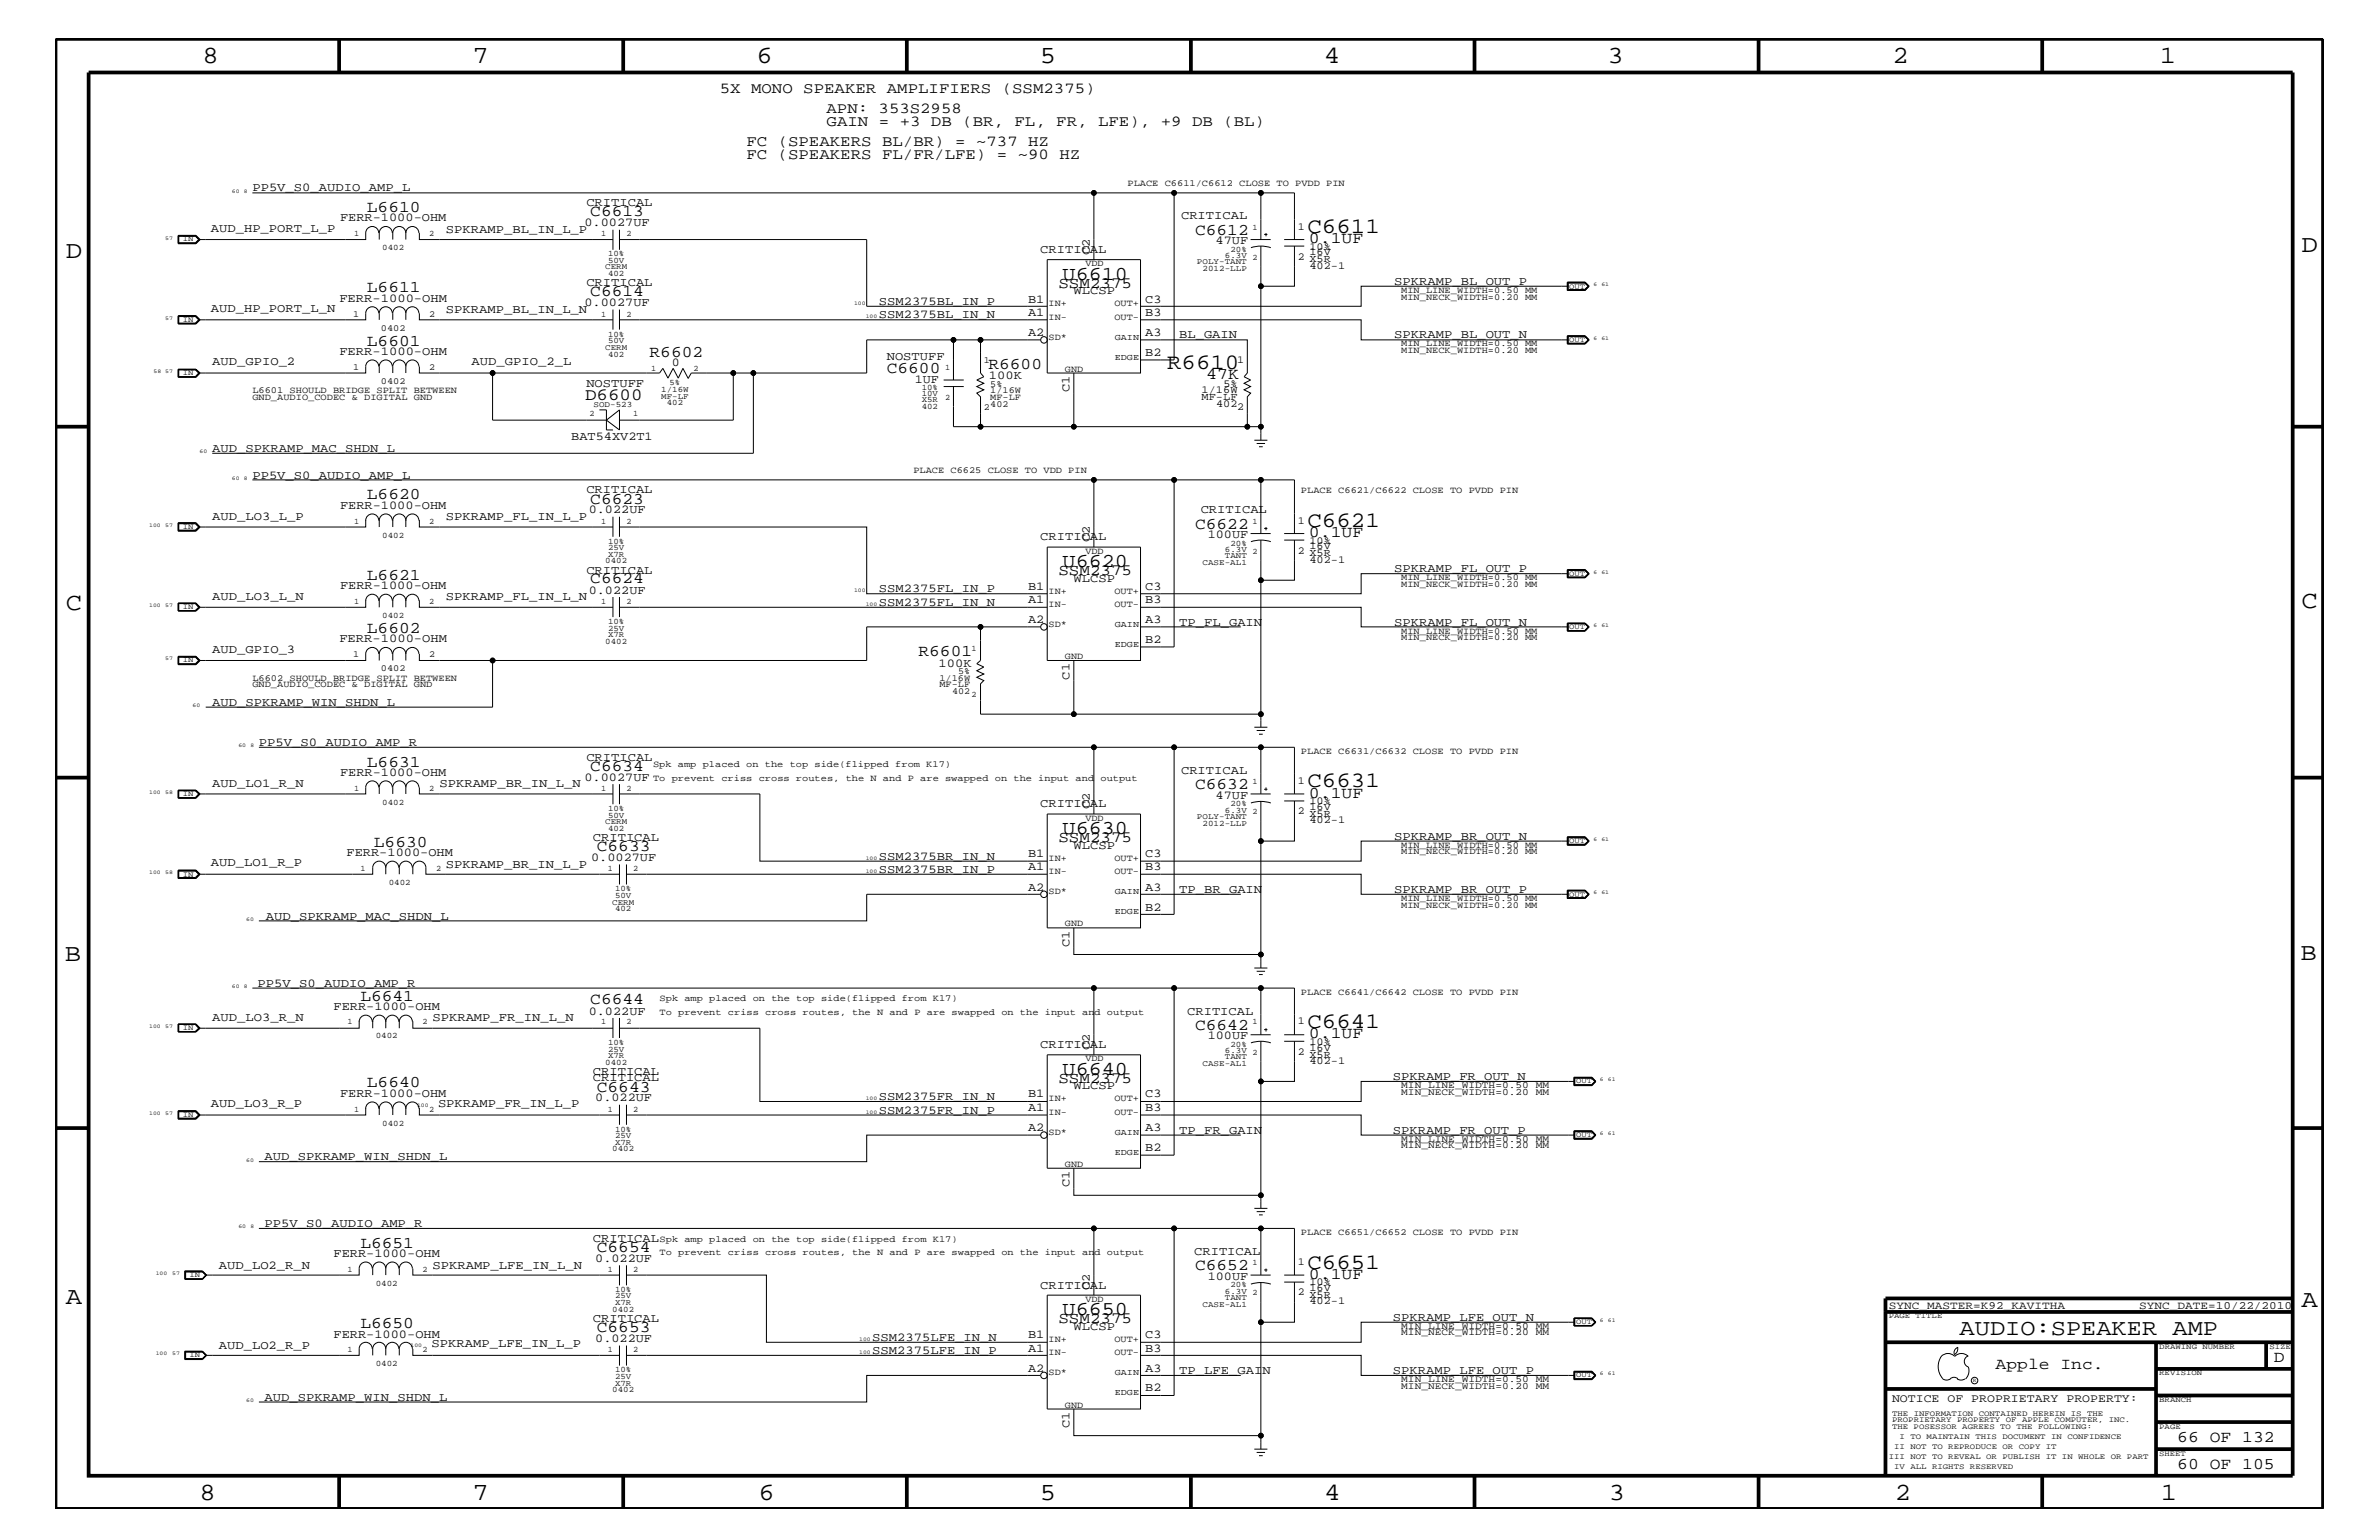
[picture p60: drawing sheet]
<svg xmlns="http://www.w3.org/2000/svg" width="432mm" height="279mm" viewBox="0 0 432 279" stroke-linecap="round" stroke-linejoin="round" font-family="sans-serif">
<defs><g id="words">
<g font-size="4.5">
<text x="36.7" y="11.5">8</text>
<text x="85.8" y="11.5">7</text>
<text x="137.3" y="11.5">6</text>
<text x="188.7" y="11.5">5</text>
<text x="240.3" y="11.5">4</text>
<text x="291.8" y="11.5">3</text>
<text x="343.5" y="11.5">2</text>
<text x="392" y="11.5">1</text>
<text x="11.9" y="46.8">D</text>
<text x="417.7" y="45.7">D</text>
<text x="11.9" y="110.6">C</text>
<text x="417.7" y="110.3">C</text>
<text x="11.8" y="174.3">B</text>
<text x="417.6" y="174.2">B</text>
<text x="11.9" y="236.7">A</text>
<text x="417.7" y="237.1">A</text>
<text x="36.2" y="272.1">8</text>
<text x="85.8" y="272.1">7</text>
<text x="137.7" y="272.1">6</text>
<text x="188.7" y="272.1">5</text>
<text x="240.4" y="272.1">4</text>
<text x="292" y="272.1">3</text>
<text x="343.9" y="272.1">2</text>
<text x="392.2" y="272.1">1</text>
</g>
<text font-size="4.1" x="355.7" y="242.3">AUDIO:SPEAKER AMP</text>
<g font-size="4">
<text x="237.3" y="42.3">C6611</text>
<text x="211.8" y="67">R6610</text>
<text x="237.3" y="95.6">C6621</text>
<text x="237.3" y="142.9">C6631</text>
<text x="237.3" y="186.5">C6641</text>
<text x="237.3" y="230.2">C6651</text>
</g>
<g font-size="3.6">
<text x="192.9" y="50.7">U6610</text>
<text x="192.9" y="102.9">U6620</text>
<text x="192.9" y="151.3">U6630</text>
<text x="192.9" y="195">U6640</text>
<text x="192.9" y="238.6">U6650</text>
</g>
<text font-size="3.1" x="106.2" y="72.6">D6600</text>
<g font-size="3">
<text x="66.6" y="38.5">L6610</text>
<text x="107.1" y="39.2">C6613</text>
<text x="216.9" y="42.6">C6612</text>
<text x="237.6" y="44.1">0.1UF</text>
<text x="66.6" y="53">L6611</text>
<text x="107.1" y="53.8">C6614</text>
<text x="66.6" y="62.8">L6601</text>
<text x="117.9" y="64.7">R6602</text>
<text x="161" y="67.7">C6600</text>
<text x="179.4" y="67">R6600</text>
<text x="218.9" y="68.8">47K</text>
<text x="66.6" y="90.6">L6620</text>
<text x="107.1" y="91.4">C6623</text>
<text x="216.9" y="96">C6622</text>
<text x="237.6" y="97.4">0.1UF</text>
<text x="66.6" y="105.2">L6621</text>
<text x="107.1" y="105.9">C6624</text>
<text x="66.6" y="114.8">L6602</text>
<text x="166.7" y="119.1">R6601</text>
<text x="66.6" y="139.1">L6631</text>
<text x="107.1" y="139.8">C6634</text>
<text x="216.9" y="143.2">C6632</text>
<text x="237.6" y="144.7">0.1UF</text>
<text x="67.9" y="153.7">L6630</text>
<text x="108.3" y="154.4">C6633</text>
<text x="65.4" y="181.6">L6641</text>
<text x="107.1" y="182.2">C6644</text>
<text x="216.9" y="186.9">C6642</text>
<text x="237.6" y="188.3">0.1UF</text>
<text x="66.6" y="197.3">L6640</text>
<text x="108.3" y="198.1">C6643</text>
<text x="65.4" y="226.4">L6651</text>
<text x="108.3" y="227.1">C6654</text>
<text x="216.9" y="230.5">C6652</text>
<text x="237.6" y="232">0.1UF</text>
<text x="65.4" y="240.9">L6650</text>
<text x="108.3" y="241.7">C6653</text>
<text x="362.2" y="248.4">Apple Inc.</text>
<text x="412.7" y="247.1">D</text>
<text x="395.2" y="261.6">66 OF 132</text>
<text x="395.2" y="266.6">60 OF 105</text>
</g>
<g font-size="2.9">
<text x="192.1" y="52.2">SSM2375</text>
<text x="192.1" y="104.3">SSM2375</text>
<text x="192.1" y="152.9">SSM2375</text>
<text x="192.1" y="196.5">SSM2375</text>
<text x="192.1" y="240.1">SSM2375</text>
</g>
<g font-size="2.8">
<text x="130.6" y="16.8">5X MONO SPEAKER AMPLIFIERS (SSM2375)</text>
<text x="150" y="20.4">APN: 353S2958</text>
<text x="150" y="22.9">GAIN = +3 DB (BR, FL, FR, LFE), +9 DB (BL)</text>
<text x="135.5" y="28.9">FC (SPEAKERS FL/FR/LFE) = ~90 HZ</text>
<text x="135.5" y="26.5">FC (SPEAKERS BL/BR) = ~737 HZ</text>
</g>
<g font-size="2.2">
<text x="45.8" y="34.7">PP5V_S0_AUDIO_AMP_L</text>
<text x="61.7" y="40.2">FERR-1000-OHM</text>
<text x="106.1" y="41">0.0027UF</text>
<text x="106.4" y="37.4">CRITICAL</text>
<text x="214.4" y="39.8">CRITICAL</text>
<text x="38.3" y="42">AUD_HP_PORT_L_P</text>
<text x="80.9" y="42.3">SPKRAMP_BL_IN_L_P</text>
<text x="188.8" y="45.9">CRITICAL</text>
<text x="197.8" y="46.3" transform="rotate(-90 197.8 46.3)">C2</text>
<text x="220.6" y="44.3">47UF</text>
<text x="106.4" y="51.9">CRITICAL</text>
<text x="194.9" y="53.4">WLCSP</text>
<text x="253.1" y="51.7">SPKRAMP_BL_OUT_P</text>
<text x="38.3" y="56.6">AUD_HP_PORT_L_N</text>
<text x="61.6" y="54.7">FERR-1000-OHM</text>
<text x="80.9" y="56.8">SPKRAMP_BL_IN_L_N</text>
<text x="106.1" y="55.6">0.0027UF</text>
<text x="159.5" y="55.3">SSM2375BL_IN_P</text>
<text x="159.5" y="57.8">SSM2375BL_IN_N</text>
<text x="186.6" y="57.3">A1</text>
<text x="186.6" y="54.9">B1</text>
<text x="207.9" y="57.3">B3</text>
<text x="207.9" y="54.9">C3</text>
<text x="61.6" y="64.5">FERR-1000-OHM</text>
<text x="161" y="65.3">NOSTUFF</text>
<text x="186.6" y="60.9">A2</text>
<text x="207.9" y="64.5">B2</text>
<text x="207.9" y="60.9">A3</text>
<text x="214" y="61.4">BL_GAIN</text>
<text x="253.1" y="61.4">SPKRAMP_BL_OUT_N</text>
<text x="38.5" y="66.2">AUD_GPIO_2</text>
<text x="85.6" y="66.2">AUD_GPIO_2_L</text>
<text x="106.4" y="70.1">NOSTUFF</text>
<text x="122" y="66.4">0</text>
<text x="166" y="69.5">1UF</text>
<text x="179.5" y="68.8">100K</text>
<text x="194.1" y="71.1" transform="rotate(-90 194.1 71.1)">C1</text>
<text x="38.5" y="82">AUD_SPKRAMP_MAC_SHDN_L</text>
<text x="103.7" y="79.9">BAT54XV2T1</text>
<text x="45.8" y="86.9">PP5V_S0_AUDIO_AMP_L</text>
<text x="106.4" y="89.5">CRITICAL</text>
<text x="38.5" y="94.3">AUD_LO3_L_P</text>
<text x="61.7" y="92.3">FERR-1000-OHM</text>
<text x="80.9" y="94.3">SPKRAMP_FL_IN_L_P</text>
<text x="106.8" y="93.2">0.022UF</text>
<text x="217.9" y="93.2">CRITICAL</text>
<text x="188.8" y="98">CRITICAL</text>
<text x="197.8" y="98.4" transform="rotate(-90 197.8 98.4)">C2</text>
<text x="219.2" y="97.6">100UF</text>
<text x="61.7" y="106.9">FERR-1000-OHM</text>
<text x="106.4" y="104.1">CRITICAL</text>
<text x="106.8" y="107.7">0.022UF</text>
<text x="159.5" y="107.5">SSM2375FL_IN_P</text>
<text x="186.6" y="107">B1</text>
<text x="194.9" y="105.5">WLCSP</text>
<text x="207.9" y="107">C3</text>
<text x="253.1" y="103.8">SPKRAMP_FL_OUT_P</text>
<text x="38.5" y="108.9">AUD_LO3_L_N</text>
<text x="80.9" y="108.9">SPKRAMP_FL_IN_L_N</text>
<text x="159.5" y="109.9">SSM2375FL_IN_N</text>
<text x="186.6" y="109.4">A1</text>
<text x="186.6" y="113.1">A2</text>
<text x="207.9" y="109.4">B3</text>
<text x="207.9" y="113.1">A3</text>
<text x="214" y="113.6">TP_FL_GAIN</text>
<text x="253.1" y="113.6">SPKRAMP_FL_OUT_N</text>
<text x="38.5" y="118.4">AUD_GPIO_3</text>
<text x="61.6" y="116.5">FERR-1000-OHM</text>
<text x="207.9" y="116.7">B2</text>
<text x="170.3" y="120.9">100K</text>
<text x="194.1" y="123.3" transform="rotate(-90 194.1 123.3)">C1</text>
<text x="38.5" y="128">AUD_SPKRAMP_WIN_SHDN_L</text>
<text x="47" y="135.3">PP5V_S0_AUDIO_AMP_R</text>
<text x="38.5" y="142.9">AUD_LO1_R_N</text>
<text x="61.7" y="140.8">FERR-1000-OHM</text>
<text x="79.8" y="142.9">SPKRAMP_BR_IN_L_N</text>
<text x="106.1" y="141.7">0.0027UF</text>
<text x="106.4" y="138">CRITICAL</text>
<text x="214.4" y="140.4">CRITICAL</text>
<text x="188.8" y="146.5">CRITICAL</text>
<text x="197.8" y="146.8" transform="rotate(-90 197.8 146.8)">C2</text>
<text x="220.6" y="144.9">47UF</text>
<text x="62.9" y="155.4">FERR-1000-OHM</text>
<text x="107.6" y="152.6">CRITICAL</text>
<text x="159.5" y="156">SSM2375BR_IN_N</text>
<text x="186.6" y="155.5">B1</text>
<text x="194.9" y="154">WLCSP</text>
<text x="207.9" y="155.5">C3</text>
<text x="253.1" y="152.3">SPKRAMP_BR_OUT_N</text>
<text x="38.3" y="157.2">AUD_LO1_R_P</text>
<text x="80.9" y="157.4">SPKRAMP_BR_IN_L_P</text>
<text x="107.3" y="156.2">0.0027UF</text>
<text x="159.5" y="158.4">SSM2375BR_IN_P</text>
<text x="186.6" y="157.9">A1</text>
<text x="186.6" y="161.6">A2</text>
<text x="207.9" y="157.9">B3</text>
<text x="207.9" y="161.6">A3</text>
<text x="214" y="162">TP_BR_GAIN</text>
<text x="253.1" y="162">SPKRAMP_BR_OUT_P</text>
<text x="48.3" y="166.9">AUD_SPKRAMP_MAC_SHDN_L</text>
<text x="207.9" y="165.2">B2</text>
<text x="194.1" y="171.8" transform="rotate(-90 194.1 171.8)">C1</text>
<text x="46.7" y="179">PP5V_S0_AUDIO_AMP_R</text>
<text x="38.5" y="185.3">AUD_LO3_R_N</text>
<text x="60.5" y="183.2">FERR-1000-OHM</text>
<text x="78.5" y="185.3">SPKRAMP_FR_IN_L_N</text>
<text x="106.8" y="184.1">0.022UF</text>
<text x="215.5" y="184.1">CRITICAL</text>
<text x="188.8" y="190.2">CRITICAL</text>
<text x="197.8" y="190.5" transform="rotate(-90 197.8 190.5)">C2</text>
<text x="219.2" y="188.6">100UF</text>
<text x="107.6" y="196.2">CRITICAL</text>
<text x="107.6" y="195">CRITICAL</text>
<text x="194.9" y="197.6">WLCSP</text>
<text x="252.8" y="195.9">SPKRAMP_FR_OUT_N</text>
<text x="38.3" y="200.9">AUD_LO3_R_P</text>
<text x="61.7" y="199">FERR-1000-OHM</text>
<text x="79.5" y="200.9">SPKRAMP_FR_IN_L_P</text>
<text x="108" y="199.8">0.022UF</text>
<text x="159.5" y="202">SSM2375FR_IN_P</text>
<text x="159.5" y="199.6">SSM2375FR_IN_N</text>
<text x="186.6" y="201.5">A1</text>
<text x="186.6" y="199.1">B1</text>
<text x="207.9" y="201.5">B3</text>
<text x="207.9" y="199.1">C3</text>
<text x="186.6" y="205.2">A2</text>
<text x="207.9" y="208.8">B2</text>
<text x="207.9" y="205.2">A3</text>
<text x="214" y="205.7">TP_FR_GAIN</text>
<text x="252.8" y="205.7">SPKRAMP_FR_OUT_P</text>
<text x="48" y="210.5">AUD_SPKRAMP_WIN_SHDN_L</text>
<text x="194.1" y="215.4" transform="rotate(-90 194.1 215.4)">C1</text>
<text x="48" y="222.6">PP5V_S0_AUDIO_AMP_R</text>
<text x="107.6" y="225.3">CRITICAL</text>
<text x="216.7" y="227.7">CRITICAL</text>
<text x="39.7" y="230.2">AUD_LO2_R_N</text>
<text x="60.5" y="228.1">FERR-1000-OHM</text>
<text x="78.5" y="230.2">SPKRAMP_LFE_IN_L_N</text>
<text x="108" y="229">0.022UF</text>
<text x="188.8" y="233.8">CRITICAL</text>
<text x="219.2" y="232.2">100UF</text>
<text x="107.6" y="239.9">CRITICAL</text>
<text x="197.8" y="234.1" transform="rotate(-90 197.8 234.1)">C2</text>
<text x="252.8" y="239.6">SPKRAMP_LFE_OUT_N</text>
<text x="39.7" y="244.7">AUD_LO2_R_P</text>
<text x="60.5" y="242.7">FERR-1000-OHM</text>
<text x="78.3" y="244.5">SPKRAMP_LFE_IN_L_P</text>
<text x="108" y="243.5">0.022UF</text>
<text x="158.3" y="245.6">SSM2375LFE_IN_P</text>
<text x="158.3" y="243.3">SSM2375LFE_IN_N</text>
<text x="186.6" y="245.2">A1</text>
<text x="186.6" y="242.8">B1</text>
<text x="194.9" y="241.3">WLCSP</text>
<text x="207.9" y="245.2">B3</text>
<text x="207.9" y="242.8">C3</text>
<text x="186.6" y="248.9">A2</text>
<text x="207.9" y="248.9">A3</text>
<text x="214" y="249.3">TP_LFE_GAIN</text>
<text x="252.8" y="249.3">SPKRAMP_LFE_OUT_P</text>
<text x="48" y="254.2">AUD_SPKRAMP_WIN_SHDN_L</text>
<text x="207.9" y="252.4">B2</text>
<text x="194.1" y="259.1" transform="rotate(-90 194.1 259.1)">C1</text>
</g>
<text font-size="2.1" x="343.4" y="254.4">NOTICE OF PROPRIETARY PROPERTY:</text>
<g font-size="2">
<text x="342.8" y="237.4">SYNC_MASTER=K92_KAVITHA</text>
<text x="388.3" y="237.4">SYNC_DATE=10/22/2010</text>
</g>
<g font-size="1.9">
<text x="235.5" y="41.7">1</text>
<text x="235.5" y="47.1">2</text>
<text x="237.7" y="47.6">X5R</text>
<text x="237.7" y="46.3">16V</text>
<text x="237.7" y="45.3">10%</text>
<text x="237.7" y="48.8">402-1</text>
<text x="224.5" y="65.9">1</text>
<text x="218.1" y="71.3">1/16W</text>
<text x="222.1" y="70.1">5%</text>
<text x="218.1" y="72.6">MF-LF</text>
<text x="220.7" y="73.8">402</text>
<text x="224.5" y="74.4">2</text>
<text x="235.5" y="95">1</text>
<text x="235.5" y="100.4">2</text>
<text x="237.7" y="98.7">10%</text>
<text x="237.7" y="99.7">16V</text>
<text x="237.7" y="101">X5R</text>
<text x="237.7" y="102.1">402-1</text>
<text x="235.5" y="142.3">1</text>
<text x="235.5" y="147.7">2</text>
<text x="237.7" y="145.9">10%</text>
<text x="237.7" y="147">16V</text>
<text x="237.7" y="148.2">X5R</text>
<text x="237.7" y="149.4">402-1</text>
<text x="235.5" y="185.9">1</text>
<text x="235.5" y="191.4">2</text>
<text x="237.7" y="189.5">10%</text>
<text x="237.7" y="190.6">16V</text>
<text x="237.7" y="191.9">X5R</text>
<text x="237.7" y="193.1">402-1</text>
<text x="235.5" y="229.6">1</text>
<text x="237.7" y="233.2">10%</text>
<text x="235.5" y="235">2</text>
<text x="237.7" y="234.3">16V</text>
<text x="237.7" y="235.5">X5R</text>
<text x="237.7" y="236.7">402-1</text>
</g>
<g font-size="1.8">
<text x="254.3" y="197.4">MIN_LINE_WIDTH=0.50 MM</text>
<text x="254.3" y="198.7">MIN_NECK_WIDTH=0.20 MM</text>
<text x="254.3" y="208.3">MIN_NECK_WIDTH=0.20 MM</text>
<text x="254.3" y="207.1">MIN_LINE_WIDTH=0.50 MM</text>
<text x="254.3" y="241.1">MIN_LINE_WIDTH=0.50 MM</text>
<text x="254.3" y="242.3">MIN_NECK_WIDTH=0.20 MM</text>
<text x="254.3" y="252">MIN_NECK_WIDTH=0.20 MM</text>
<text x="254.3" y="250.7">MIN_LINE_WIDTH=0.50 MM</text>
</g>
<g font-size="1.7">
<text x="204.6" y="33.7">PLACE C6611/C6612 CLOSE TO PVDD PIN</text>
<text x="197" y="48.3">VDD</text>
<text x="254.3" y="53.2">MIN_LINE_WIDTH=0.50 MM</text>
<text x="64.1" y="57.4">1</text>
<text x="69.1" y="60">0402</text>
<text x="77.9" y="57.4">2</text>
<text x="190.3" y="58">IN-</text>
<text x="190.3" y="55.6">IN+</text>
<text x="202.3" y="55.6">OUT+</text>
<text x="202.3" y="58">OUT-</text>
<text x="254.3" y="54.4">MIN_NECK_WIDTH=0.20 MM</text>
<text x="178.6" y="65.9">1</text>
<text x="190.3" y="61.7">SD*</text>
<text x="254.3" y="62.9">MIN_LINE_WIDTH=0.50 MM</text>
<text x="254.3" y="64">MIN_NECK_WIDTH=0.20 MM</text>
<text x="45.8" y="71.3">L6601 SHOULD BRIDGE SPLIT BETWEEN</text>
<text x="64.1" y="67.1">1</text>
<text x="69.1" y="69.6">0402</text>
<text x="77.9" y="67.1">2</text>
<text x="179.7" y="71.3">1/16W</text>
<text x="179.7" y="70.1">5%</text>
<text x="193.3" y="67.5">GND</text>
<text x="45.8" y="72.6">GND_AUDIO_CODEC &amp; DIGITAL GND</text>
<text x="178.6" y="74.4">2</text>
<text x="179.7" y="73.8">402</text>
<text x="179.7" y="72.6">MF-LF</text>
<text x="165.8" y="85.9">PLACE C6625 CLOSE TO VDD PIN</text>
<text x="236.1" y="89.5">PLACE C6621/C6622 CLOSE TO PVDD PIN</text>
<text x="197" y="100.4">VDD</text>
<text x="190.3" y="107.7">IN+</text>
<text x="202.3" y="107.7">OUT+</text>
<text x="254.3" y="105.3">MIN_LINE_WIDTH=0.50 MM</text>
<text x="254.3" y="106.5">MIN_NECK_WIDTH=0.20 MM</text>
<text x="190.3" y="113.7">SD*</text>
<text x="190.3" y="110.2">IN-</text>
<text x="202.3" y="110.2">OUT-</text>
<text x="64.1" y="119.2">1</text>
<text x="77.9" y="119.2">2</text>
<text x="193.3" y="119.6">GND</text>
<text x="254.3" y="115">MIN_LINE_WIDTH=0.50 MM</text>
<text x="254.3" y="116.2">MIN_NECK_WIDTH=0.20 MM</text>
<text x="45.8" y="123.5">L6602 SHOULD BRIDGE SPLIT BETWEEN</text>
<text x="45.8" y="124.7">GND_AUDIO_CODEC &amp; DIGITAL GND</text>
<text x="69.1" y="121.8">0402</text>
<text x="170.5" y="123.5">1/16W</text>
<text x="170.5" y="124.7">MF-LF</text>
<text x="172.8" y="125.9">402</text>
<text x="173.9" y="122.3">5%</text>
<text x="236.1" y="136.8">PLACE C6631/C6632 CLOSE TO PVDD PIN</text>
<text x="118.5" y="139.2">Spk amp placed on the top side(flipped from K17)</text>
<text x="118.5" y="141.7">To prevent criss cross routes, the N and P are swapped on the input and output</text>
<text x="197" y="149">VDD</text>
<text x="254.3" y="155">MIN_NECK_WIDTH=0.20 MM</text>
<text x="254.3" y="153.8">MIN_LINE_WIDTH=0.50 MM</text>
<text x="190.3" y="158.6">IN-</text>
<text x="190.3" y="156.2">IN+</text>
<text x="202.3" y="156.2">OUT+</text>
<text x="202.3" y="158.6">OUT-</text>
<text x="190.3" y="162.2">SD*</text>
<text x="254.3" y="163.5">MIN_LINE_WIDTH=0.50 MM</text>
<text x="254.3" y="164.7">MIN_NECK_WIDTH=0.20 MM</text>
<text x="193.3" y="168.1">GND</text>
<text x="119.7" y="181.6">Spk amp placed on the top side(flipped from K17)</text>
<text x="119.7" y="184.1">To prevent criss cross routes, the N and P are swapped on the input and output</text>
<text x="236.1" y="180.5">PLACE C6641/C6642 CLOSE TO PVDD PIN</text>
<text x="197" y="192.6">VDD</text>
<text x="190.3" y="202.3">IN-</text>
<text x="190.3" y="199.8">IN+</text>
<text x="202.3" y="199.8">OUT+</text>
<text x="202.3" y="202.3">OUT-</text>
<text x="190.3" y="205.9">SD*</text>
<text x="193.3" y="211.7">GND</text>
<text x="119.7" y="225.3">Spk amp placed on the top side(flipped from K17)</text>
<text x="119.7" y="227.7">To prevent criss cross routes, the N and P are swapped on the input and output</text>
<text x="236.1" y="224.1">PLACE C6651/C6652 CLOSE TO PVDD PIN</text>
<text x="197" y="236.2">VDD</text>
<text x="190.3" y="245.9">IN-</text>
<text x="190.3" y="243.5">IN+</text>
<text x="202.3" y="243.5">OUT+</text>
<text x="202.3" y="245.9">OUT-</text>
<text x="190.3" y="249.5">SD*</text>
<text x="193.3" y="255.4">GND</text>
</g>
<g font-size="1.6">
<text x="202.4" y="65.3">EDGE</text>
<text x="202.4" y="61.7">GAIN</text>
<text x="202.4" y="113.7">GAIN</text>
<text x="202.4" y="117.4">EDGE</text>
<text x="202.4" y="165.9">EDGE</text>
<text x="202.4" y="162.2">GAIN</text>
<text x="202.4" y="209.6">EDGE</text>
<text x="202.4" y="205.9">GAIN</text>
<text x="202.4" y="249.5">GAIN</text>
<text x="202.4" y="253.2">EDGE</text>
</g>
<g font-size="1.5">
<text x="227.3" y="41.7">1</text>
<text x="64.3" y="42.9">1</text>
<text x="69.4" y="45.4">0402</text>
<text x="77.9" y="42.9">2</text>
<text x="109.1" y="42.9">1</text>
<text x="110.4" y="47.7">50V</text>
<text x="110.4" y="46.5">10%</text>
<text x="113.7" y="42.9">2</text>
<text x="217.3" y="47.9">POLY-TANT</text>
<text x="222.3" y="46.8">6.3V 2</text>
<text x="223.4" y="45.7">20%</text>
<text x="109.9" y="48.9">CERM</text>
<text x="110.4" y="50.2">402</text>
<text x="218.3" y="49.1">2012-LLP</text>
<text x="109.1" y="57.4">1</text>
<text x="113.7" y="57.4">2</text>
<text x="109.9" y="63.4">CERM</text>
<text x="110.4" y="62.3">50V</text>
<text x="110.4" y="61.1">10%</text>
<text x="110.4" y="64.7">402</text>
<text x="118.2" y="67.3">1</text>
<text x="120" y="71.1">1/16W</text>
<text x="121.5" y="69.9">5%</text>
<text x="125.9" y="67.3">2</text>
<text x="167.3" y="70.7">10%</text>
<text x="167.3" y="71.8">10V</text>
<text x="171.5" y="67.1">1</text>
<text x="107" y="75.6">2</text>
<text x="107.7" y="73.8">SOD-523</text>
<text x="114.9" y="75.6">1</text>
<text x="120" y="72.3">MF-LF</text>
<text x="121" y="73.5">402</text>
<text x="167.3" y="74.3">402</text>
<text x="167.3" y="73">X5R</text>
<text x="171.5" y="72.6">2</text>
<text x="64.3" y="95">1</text>
<text x="77.9" y="95">2</text>
<text x="109.1" y="95">1</text>
<text x="113.7" y="95">2</text>
<text x="227.3" y="95">1</text>
<text x="69.4" y="97.6">0402</text>
<text x="110.4" y="98.7">10%</text>
<text x="110.4" y="99.9">25V</text>
<text x="110.4" y="101">X7R</text>
<text x="222.3" y="101.3">TANT</text>
<text x="222.3" y="100.2">6.3V 2</text>
<text x="223.4" y="99">20%</text>
<text x="109.9" y="102.2">0402</text>
<text x="218.3" y="102.5">CASE-AL1</text>
<text x="64.3" y="109.5">1</text>
<text x="69.4" y="112">0402</text>
<text x="77.9" y="109.5">2</text>
<text x="109.1" y="109.5">1</text>
<text x="110.4" y="113.1">10%</text>
<text x="113.7" y="109.5">2</text>
<text x="109.9" y="116.8">0402</text>
<text x="110.4" y="115.6">X7R</text>
<text x="110.4" y="114.4">25V</text>
<text x="176.4" y="118.1">1</text>
<text x="176.4" y="126.5">2</text>
<text x="64.3" y="143.5">1</text>
<text x="77.9" y="143.5">2</text>
<text x="109.1" y="143.5">1</text>
<text x="113.7" y="143.5">2</text>
<text x="227.3" y="142.3">1</text>
<text x="69.4" y="146">0402</text>
<text x="109.9" y="149.5">CERM</text>
<text x="110.4" y="148.4">50V</text>
<text x="110.4" y="147.1">10%</text>
<text x="217.3" y="148.5">POLY-TANT</text>
<text x="218.3" y="149.8">2012-LLP</text>
<text x="222.3" y="147.5">6.3V 2</text>
<text x="223.4" y="146.2">20%</text>
<text x="110.4" y="150.7">402</text>
<text x="65.4" y="158">1</text>
<text x="70.6" y="160.6">0402</text>
<text x="79.2" y="158">2</text>
<text x="110.3" y="158">1</text>
<text x="111.6" y="161.7">10%</text>
<text x="114.9" y="158">2</text>
<text x="111.1" y="164.1">CERM</text>
<text x="111.6" y="162.8">50V</text>
<text x="111.6" y="165.3">402</text>
<text x="63.1" y="185.9">1</text>
<text x="76.7" y="185.9">2</text>
<text x="109.1" y="185.9">1</text>
<text x="113.7" y="185.9">2</text>
<text x="227.3" y="185.9">1</text>
<text x="68.2" y="188.4">0402</text>
<text x="110.4" y="192">X7R</text>
<text x="110.4" y="189.5">10%</text>
<text x="110.4" y="190.8">25V</text>
<text x="222.3" y="191.1">6.3V 2</text>
<text x="223.4" y="189.9">20%</text>
<text x="109.9" y="193.2">0402</text>
<text x="218.3" y="193.4">CASE-AL1</text>
<text x="222.3" y="192.2">TANT</text>
<text x="64.3" y="201.7">1</text>
<text x="77.9" y="201.7">2</text>
<text x="110.3" y="201.7">1</text>
<text x="114.9" y="201.7">2</text>
<text x="69.4" y="204.2">0402</text>
<text x="111.1" y="208.9">0402</text>
<text x="111.6" y="206.5">25V</text>
<text x="111.6" y="205.3">10%</text>
<text x="111.6" y="207.7">X7R</text>
<text x="63.1" y="230.7">1</text>
<text x="68.2" y="233.3">0402</text>
<text x="76.7" y="230.7">2</text>
<text x="110.3" y="230.7">1</text>
<text x="114.9" y="230.7">2</text>
<text x="223.4" y="233.5">20%</text>
<text x="227.3" y="229.6">1</text>
<text x="111.1" y="238">0402</text>
<text x="111.6" y="236.8">X7R</text>
<text x="111.6" y="235.6">25V</text>
<text x="111.6" y="234.4">10%</text>
<text x="218.3" y="237.1">CASE-AL1</text>
<text x="222.3" y="235.8">TANT</text>
<text x="222.3" y="234.7">6.3V 2</text>
<text x="63.1" y="245.3">1</text>
<text x="76.7" y="245.3">2</text>
<text x="110.3" y="245.3">1</text>
<text x="114.9" y="245.3">2</text>
<text x="68.2" y="247.8">0402</text>
<text x="111.6" y="250.1">25V</text>
<text x="111.6" y="248.9">10%</text>
<text x="111.6" y="251.4">X7R</text>
<text x="111.1" y="252.6">0402</text>
</g>
<g font-size="1.4">
<text x="33.2" y="43.8">IN</text>
<text x="284.8" y="52.4">OUT</text>
<text x="33.2" y="58.4">IN</text>
<text x="284.8" y="62">OUT</text>
<text x="33.2" y="68.1">IN</text>
<text x="33.2" y="96">IN</text>
<text x="284.8" y="104.4">OUT</text>
<text x="33.2" y="110.5">IN</text>
<text x="284.8" y="114.2">OUT</text>
<text x="33.2" y="120.2">IN</text>
<text x="33.2" y="144.5">IN</text>
<text x="284.8" y="152.9">OUT</text>
<text x="33.2" y="159">IN</text>
<text x="284.8" y="162.7">OUT</text>
<text x="33.2" y="186.9">IN</text>
<text x="286.1" y="196.5">OUT</text>
<text x="33.2" y="202.6">IN</text>
<text x="286.1" y="206.3">OUT</text>
<text x="34.4" y="231.8">IN</text>
<text x="342.8" y="239.2">PAGE TITLE</text>
<text x="286.1" y="240.2">OUT</text>
<text x="391.9" y="244.7">DRAWING NUMBER</text>
<text x="411.9" y="244.7">SIZE</text>
<text x="34.4" y="246.2">IN</text>
<text x="286.1" y="249.9">OUT</text>
<text x="391.9" y="249.5">REVISION</text>
<text x="343.4" y="256.8">THE INFORMATION CONTAINED HEREIN IS THE</text>
<text x="391.9" y="254.4">BRANCH</text>
<text x="343.4" y="259.3">THE POSESSOR AGREES TO THE FOLLOWING:</text>
<text x="343.4" y="258">PROPRIETARY PROPERTY OF APPLE COMPUTER, INC.</text>
<text x="343.8" y="262.9">II NOT TO REPRODUCE OR COPY IT</text>
<text x="344.8" y="261.1">I TO MAINTAIN THIS DOCUMENT IN CONFIDENCE</text>
<text x="391.9" y="259.3">PAGE</text>
<text x="342.8" y="264.7">III NOT TO REVEAL OR PUBLISH IT IN WHOLE OR PART</text>
<text x="343.8" y="266.6">IV ALL RIGHTS RESERVED</text>
<text x="391.9" y="264.1">SHEET</text>
</g>
<g font-size="1">
<text x="42.1" y="35">60</text>
<text x="44.3" y="35">8</text>
<text x="30" y="43.5">57</text>
<text x="289.2" y="51.9">6</text>
<text x="290.7" y="51.9">61</text>
<text x="30" y="58">57</text>
<text x="155" y="55.3">100</text>
<text x="157.1" y="57.8">100</text>
<text x="289.2" y="61.7">6</text>
<text x="290.7" y="61.7">61</text>
<text x="27.9" y="67.7">58 57</text>
<text x="36.2" y="82.2">60</text>
<text x="42.1" y="87.1">60</text>
<text x="44.3" y="87.1">8</text>
<text x="27.1" y="95.6">100</text>
<text x="30" y="95.6">57</text>
<text x="155" y="107.5">100</text>
<text x="289.2" y="104.1">6</text>
<text x="290.7" y="104.1">61</text>
<text x="27.1" y="110.2">100</text>
<text x="30" y="110.2">57</text>
<text x="157.1" y="109.9">100</text>
<text x="289.2" y="113.7">6</text>
<text x="290.7" y="113.7">61</text>
<text x="30" y="119.8">57</text>
<text x="35" y="128.3">60</text>
<text x="43.3" y="135.6">60</text>
<text x="45.5" y="135.6">8</text>
<text x="27.1" y="144">100</text>
<text x="30" y="144">58</text>
<text x="157.1" y="156">100</text>
<text x="289.2" y="152.6">6</text>
<text x="290.7" y="152.6">61</text>
<text x="27.1" y="158.6">100</text>
<text x="30" y="158.6">58</text>
<text x="157.1" y="158.4">100</text>
<text x="44.7" y="167.1">60</text>
<text x="289.2" y="162.2">6</text>
<text x="290.7" y="162.2">61</text>
<text x="42.1" y="179.3">60</text>
<text x="44.3" y="179.3">8</text>
<text x="27.1" y="186.5">100</text>
<text x="30" y="186.5">57</text>
<text x="290.4" y="196.2">6</text>
<text x="291.8" y="196.2">61</text>
<text x="27.1" y="202.3">100</text>
<text x="30" y="202.3">57</text>
<text x="75.7" y="200.9">100</text>
<text x="157.1" y="202">100</text>
<text x="157.1" y="199.6">100</text>
<text x="290.4" y="205.9">6</text>
<text x="291.8" y="205.9">61</text>
<text x="44.7" y="210.8">60</text>
<text x="43.3" y="222.9">60</text>
<text x="45.5" y="222.9">8</text>
<text x="28.3" y="231.3">100</text>
<text x="31.2" y="231.3">57</text>
<text x="290.4" y="239.9">6</text>
<text x="291.8" y="239.9">61</text>
<text x="28.3" y="245.9">100</text>
<text x="31.2" y="245.9">57</text>
<text x="74.5" y="244.5">100</text>
<text x="156" y="243.3">100</text>
<text x="156" y="245.6">100</text>
<text x="290.4" y="249.5">6</text>
<text x="291.8" y="249.5">61</text>
<text x="358.1" y="250.7">R</text>
<text x="44.7" y="254.4">60</text>
</g>
</g></defs>
<g fill="none" stroke="#000" stroke-width=".18">
<path d="M45.8 35h152.7v12.1M198.5 35h30.4M213.1 35v30.3h-6.1M32.3 42.7h3.3l.7 .8-.7 .7h-3.3zM32.3 57.3h3.3l.7 .7-.7 .8h-3.3zM32.3 42.8h3.3l.6 .7-.6 .6h-3.3M32.3 57.3h3.3l.6 .7-.6 .7h-3.3M32.4 42.8v1.3M32.4 57.3v1.4M32.4 42.9h3.1l.6 .6M32.4 57.4h3.1l.6 .6M35.5 42.8l.7 .7-.7 .6"/>
<path d="M35.5 57.3l.7 .7-.7 .7M36.1 43.5l-.6 .6h-3.1M36.1 58l-.6 .6h-3.1M68.7 42.3a1.19 1.19 0 0 0-1.1-1.2 1.19 1.19 0 0 0-1.2 1.2v1.2h-30.3M68.7 56.8a1.19 1.19 0 0 0-1.1-1.1 1.19 1.19 0 0 0-1.2 1.1v1.2h-30.3M71.2 42.3a1.19 1.19 0 0 0-1.2-1.2 1.19 1.19 0 0 0-1.2 1.2v1.2M71.2 56.8a1.19 1.19 0 0 0-1.2-1.1 1.19 1.19 0 0 0-1.2 1.1v1.2M73.7 42.3a1.19 1.19 0 0 0-1.2-1.2 1.19 1.19 0 0 0-1.2 1.2v1.2M73.7 42.3a1.19 1.19 0 0 1 1.1-1.2 1.19 1.19 0 0 1 1.2 1.2M73.7 56.8a1.19 1.19 0 0 0-1.2-1.1 1.19 1.19 0 0 0-1.2 1.1v1.2M73.7 56.8a1.19 1.19 0 0 1 1.1-1.1 1.19 1.19 0 0 1 1.2 1.1M73.7 42.3v1.2"/>
<path d="M73.7 56.8v1.2M76.1 42.3v1.2h35.2M76.1 56.8v1.2h35.2M111.3 41.7v3.6M111.3 56.2v3.6M112.4 43.5h44.9v12.1h32.8M112.4 58h77.7M112.4 41.7v3.6M112.4 56.2v3.6M190.1 47.1h16.9v20.6h-16.9zM207 58h40.1v3.7h37.5M227 43.5h3.6"/>
<path d="M227 44.9a5.8 5.8 0 0 1 3.7 0M228.9 44.6v7.3h6.1v-7.3M228.9 43.5v-8.5h6.1v8.5M228.9 51.9v25.5M229.4 42.5h.6M229.8 42.3v.6M233.1 43.5h3.6M233.1 44.6h3.6M284.5 51.2h3.2l.8 .7-.8 .8h-3.2zM284.5 51.3h3.2l.7 .6-.7 .8M284.6 51.3h3.1l.6 .6-.6 .7h-3.1zM284.6 51.9h-37.5v3.7h-40.1"/>
<path d="M284.6 51.3v1.2h3l.7-.6M287.6 51.3l.7 .6M35.5 67.1h-3.1v1.3h3.1M35.5 67.1l.7 .6-.7 .7M35.5 67.1l.6 .6M35.6 67h-3.3v1.4h3.3M35.6 67l.7 .7-.7 .7M35.6 67l.6 .7-.6 .7M36.1 67.7l-.6 .7M68.7 66.5a1.19 1.19 0 0 0-1.1-1.2 1.19 1.19 0 0 0-1.2 1.2v1.2h-30.3M71.2 66.5a1.19 1.19 0 0 0-1.2-1.2 1.19 1.19 0 0 0-1.2 1.2v1.2M73.7 66.5a1.19 1.19 0 0 0-1.2-1.2 1.19 1.19 0 0 0-1.2 1.2v1.2"/>
<path d="M73.7 66.5a1.19 1.19 0 0 1 1.1-1.2 1.19 1.19 0 0 1 1.2 1.2M73.7 66.5v1.2M76.1 66.5v1.2h43.6l.6-.9 .9 1.8 1-1.8 .9 1.8 .9-1.8 .9 1.8M89.4 67.7v8.5h20.7M108.8 74.4h1.3v3.6h1.2M110.1 76.2l2.3-1.8v3.6zM133.1 67.7v8.5h-20.7M136.7 67.7v14.5h-98.2M171.3 70.1h3.6M171.3 68.9h3.6M173.1 61.7h-15.8v6h-31.8l-.6 1M173.1 70.1v7.3h4.9"/>
<path d="M178 61.7h-4.9v7.2M188.8 61.7h-10.8v6l.6 .7-1.3 .5 1.3 .6-1.3 .6 1.3 .6-1.3 .6 .7 .7v5.4h16.9v-9.7M194.9 77.4h31.5M207 61.7h19.4v6l-.6 .7 1.2 .5-1.2 .6 1.2 .6-1.2 .6 1.2 .6-.6 .7v5.4h2.5v2.5M227.7 79.9h2.3M284.5 60.9h3.2l.8 .8-.8 .7h-3.2zM284.5 62.3h3.2M284.5 61h3.2M284.6 61v1.3M284.6 61.1h3l.7 .6-.7 .6h-3zM287.7 61l.7 .7-.7 .6M287.7 61l.6 .7"/>
<path d="M288.3 61.7l-.6 .6M32.3 94.9h3.3l.7 .7-.7 .8h-3.3zM32.4 94.9h3.1l.7 .7-.7 .6h-3.1zM32.4 95h3.1l.6 .6M35.6 94.9l.6 .7-.6 .7h-3.3M36.1 95.6l-.6 .6M45.8 87.1h152.7v12.2M66.4 94.3v1.3h-30.3M66.4 94.4a1.19 1.19 0 0 1 1.2-1.2 1.19 1.19 0 0 1 1.1 1.2M68.8 94.4a1.19 1.19 0 0 1 1.2-1.2 1.19 1.19 0 0 1 1.2 1.2M68.8 94.3v1.3M71.3 94.4a1.19 1.19 0 0 1 1.2-1.2 1.19 1.19 0 0 1 1.2 1.2 1.19 1.19 0 0 1 1.1-1.2 1.19 1.19 0 0 1 1.2 1.2"/>
<path d="M71.3 94.3v1.3M73.7 94.3v1.3M76.1 94.3v1.3h35.2M111.3 93.8v3.6M112.4 95.6h44.9v12.1h32.8M112.4 93.8v3.6M190.1 99.3h16.9v20.5h-16.9zM198.5 87.1h14.6v30.3h-6.1M213.1 87.1h15.8v9.7M227 96.8h3.6M227 98.3a5.8 5.8 0 0 1 3.7 0M228.1 80.5h1.5"/>
<path d="M228.5 81.1h.7M228.9 98v31.6h-34v-9.8M228.9 87.1h6.1v9.7M229.4 95.9h.6M229.8 95.6v.6M233.1 96.8h3.6M233.1 98h3.6M235 98v7.3h-6.1M32.3 119.1h3.3l.7 .7-.7 .8h-3.3zM32.3 119.2h3.3l.6 .6-.6 .7h-3.3M32.4 119.2v1.3M32.4 119.2h3.1l.6 .6"/>
<path d="M35.5 109.5h-3.1v1.3h3.1M35.5 109.5l.7 .7-.7 .6M35.5 109.5l.6 .7M35.5 119.2l.7 .6-.7 .7M35.6 109.4h-3.3v1.5h3.3M35.6 109.4l.7 .8-.7 .7M35.6 109.4l.6 .8-.6 .7M36.1 110.2l-.6 .6M36.1 119.8l-.6 .6h-3.1M66.4 108.9v1.3h-30.3M66.4 109a1.19 1.19 0 0 1 1.2-1.2 1.19 1.19 0 0 1 1.1 1.2M68.7 118.6a1.19 1.19 0 0 0-1.1-1.1 1.19 1.19 0 0 0-1.2 1.1v1.2h-30.3"/>
<path d="M68.8 109a1.19 1.19 0 0 1 1.2-1.2 1.19 1.19 0 0 1 1.2 1.2M68.8 108.9v1.3M71.2 118.6a1.19 1.19 0 0 0-1.2-1.1 1.19 1.19 0 0 0-1.2 1.1v1.2M71.3 109a1.19 1.19 0 0 1 1.2-1.2 1.19 1.19 0 0 1 1.2 1.2 1.19 1.19 0 0 1 1.1-1.2 1.19 1.19 0 0 1 1.2 1.2M71.3 108.9v1.3M73.7 118.6a1.19 1.19 0 0 0-1.2-1.1 1.19 1.19 0 0 0-1.2 1.1v1.2M73.7 118.6a1.19 1.19 0 0 1 1.1-1.1 1.19 1.19 0 0 1 1.2 1.1M73.7 108.9v1.3M73.7 118.6v1.2M76.1 108.9v1.3h35.2M89.4 119.8v8.5h-52.1M111.3 108.3v3.7"/>
<path d="M112.4 110.2h77.7M112.4 108.3v3.7M178 113.7h-20.7v6.1h-81.2v-1.2M188.8 113.7h-10.8v6.1l-.7 .6 1.3 .6-1.3 .7 1.3 .6-1.3 .6 1.3 .6-.6 .6v5.5h16.9M207 110.2h40.1v3.5h37.5M207 113.7h18.2M284.5 103.3h3.2l.8 .8-.8 .7h-3.2zM284.5 104.8h3.2M284.5 103.4h3.2M284.6 103.4v1.4M284.6 113.1h3.1l.6 .6-.6 .7h-3.1zM284.6 104.1h-37.5v3.6h-40.1"/>
<path d="M284.6 103.5h3l.7 .6-.7 .6h-3zM284.6 113.1v1.3M287.6 113.1l.7 .6M287.7 113.1h-3.2v1.4h3.2M287.7 103.4l.7 .7-.7 .7M287.7 103.4l.6 .7M287.7 113.1l.8 .6-.8 .8M287.7 113.1l.7 .6-.7 .8M288.3 104.1l-.6 .7M288.3 113.7l-.7 .7M47 135.6h151.5v12.1M198.5 135.6h36.5v8.4"/>
<path d="M213.1 135.6v30.3h-6.1M227.7 131.9h2.3M228.1 132.5h1.5M228.5 133.2h.7M228.9 129.6v2.3M228.9 135.6v8.4M32.3 157.8h3.3l.7 .8-.7 .8h-3.3zM32.3 157.9h3.3l.6 .7-.6 .8M32.4 158h3.1l.7 .6-.7 .7h-3.1zM35.5 143.5h-3.1v1.2h3.1M35.5 158l.6 .6M35.5 143.5l.7 .5-.7 .7"/>
<path d="M35.5 143.5l.6 .5M35.6 143.4h-3.3v1.4h3.3M35.6 143.4l.7 .6-.7 .8M35.6 143.4l.6 .6-.6 .8M36.1 158.6l-.6 .6h-3.1M36.1 144l-.6 .7M68.7 142.9a1.19 1.19 0 0 0-1.1-1.2 1.19 1.19 0 0 0-1.2 1.2v1.1h-30.3M70 157.4a1.19 1.19 0 0 0-1.2-1.2 1.19 1.19 0 0 0-1.2 1.2v1.2h-31.5M70 157.4a1.19 1.19 0 0 1 1.2-1.2 1.19 1.19 0 0 1 1.2 1.2M70 157.4v1.2M71.2 142.9a1.19 1.19 0 0 0-1.2-1.2 1.19 1.19 0 0 0-1.2 1.2v1.1M73.7 142.9a1.19 1.19 0 0 0-1.2-1.2 1.19 1.19 0 0 0-1.2 1.2v1.1"/>
<path d="M73.7 142.9a1.19 1.19 0 0 1 1.1-1.2 1.19 1.19 0 0 1 1.2 1.2M73.7 142.9v1.1M74.8 157.4a1.19 1.19 0 0 0-1.1-1.2 1.19 1.19 0 0 0-1.2 1.2v1.2M74.9 158.6v-1.2a1.19 1.19 0 0 1 1.2-1.2 1.19 1.19 0 0 1 1.2 1.2v1.2h35.1M76.1 142.9v1.1h35.2M111.3 142.3v3.6M112.4 144h25.5v12.2h52.2M112.4 142.3v3.6M112.4 156.8v3.7M113.7 158.6h76.4M113.7 156.8v3.7M190.1 147.7h16.9v20.6h-16.9z"/>
<path d="M207 158.6h40.1v3.6h37.5M227 144h3.6M227 145.7a5.9 5.9 0 0 1 3.7 0M228.9 145.3v27.9M229.4 143.2h.6M229.8 142.9v.6M233.1 144h3.6M233.1 145.3h3.6M235 145.3v7.3h-6.1M284.5 151.8h3.2l.8 .8-.8 .8h-3.2zM284.6 151.9h3.1l.6 .7-.6 .6h-3.1zM284.6 152.6h-37.5v3.6h-40.1"/>
<path d="M287.7 151.8l.7 .8-.7 .7h-3.2M288.3 152.6l-.7-.6h-3v1.2M288.3 152.6l-.7 .6M45.8 179.3h152.7v12.1M188.8 162.2h-31.5v4.9h-110.3M194.9 168.3v4.9h34v2.4M198.5 179.3h14.6v30.3h-6.1M207 162.2h18.2M213.1 179.3h15.8v8.4M227.7 175.6h2.3M228.1 176.2h1.5M228.5 176.8h.7"/>
<path d="M228.9 179.3h6.1v8.4M284.5 161.5h3.2l.8 .7-.8 .8h-3.2zM284.5 161.6h3.2M284.6 161.6v1.3h3.1l.6-.7M284.6 161.7h3l.7 .5-.7 .6h-3zM287.7 161.6l.7 .6-.7 .8M287.7 161.6l.6 .6M35.5 185.9h-3.1v1.2h3.1M35.5 185.9l.7 .6-.7 .6M35.5 185.9l.6 .6M35.6 185.8h-3.3v1.4h3.3M35.6 185.8l.7 .7-.7 .7"/>
<path d="M35.6 185.8l.6 .7-.6 .7M36.1 186.5l-.6 .6M65.2 185.3v1.2h-29.1M65.2 185.4a1.19 1.19 0 0 1 1.2-1.2 1.19 1.19 0 0 1 1.2 1.2M67.6 185.4a1.19 1.19 0 0 1 1.2-1.2 1.19 1.19 0 0 1 1.2 1.2 1.19 1.19 0 0 1 1.2-1.2 1.19 1.19 0 0 1 1.2 1.2M67.6 185.3v1.2M70 185.3v1.2M72.5 185.4a1.19 1.19 0 0 1 1.2-1.2 1.19 1.19 0 0 1 1.1 1.2M72.5 185.3v1.2M74.9 185.3v1.2h36.4M111.3 184.7v3.6M112.4 186.5h25.5v13.3h52.2"/>
<path d="M112.4 184.7v3.6M190.1 191.4h16.9v20.5h-16.9zM227 187.7h3.6M227 189.2a5.8 5.8 0 0 1 3.7 0M228.9 188.9v28M229.4 186.8h.6M229.8 186.5v.6M233.1 187.7h3.6M233.1 188.9h3.6M235 188.9v7.3h-6.1M285.7 195.4h3.3l.6 .8-.6 .8h-3.3zM285.8 196.2h-38.7v3.6h-40.1"/>
<path d="M285.8 195.6h3.1l.6 .6-.6 .6h-3.1zM288.9 195.5h-3.1v1.4h3.1M288.9 195.5l.7 .7M288.9 195.5l.7 .7-.7 .7M289.6 196.2l-.7 .7M32.3 201.5h3.3l.7 .8-.7 .8h-3.3zM32.4 201.6h3.1l.7 .7-.7 .6h-3.1zM32.4 201.7h3.1l.6 .6M35.6 201.5l.6 .8-.6 .7h-3.3M36.1 202.3l-.6 .6M66.4 201v1.3h-30.3M66.4 201.1a1.19 1.19 0 0 1 1.2-1.2 1.19 1.19 0 0 1 1.1 1.2"/>
<path d="M68.8 201.1a1.19 1.19 0 0 1 1.2-1.2 1.19 1.19 0 0 1 1.2 1.2M68.8 201v1.3M71.3 201.1a1.19 1.19 0 0 1 1.2-1.2 1.19 1.19 0 0 1 1.2 1.2 1.19 1.19 0 0 1 1.1-1.2 1.19 1.19 0 0 1 1.2 1.2M71.3 201v1.3M73.7 201v1.3M76.1 201v1.3h36.3M112.4 200.4v3.7M113.7 202.3h76.4M113.7 200.4v3.7M188.8 205.9h-31.5v4.9h-110.3M194.9 211.9v5h34v2.3M207 202.3h40.1v3.6h38.7"/>
<path d="M207 205.9h18.2M227.7 219.2h2.3M228.1 219.8h1.5M285.7 205.2h3.3l.6 .7-.6 .8h-3.3zM285.8 205.2v1.4h3.1l.7-.7M285.8 206.5h3.1M285.8 205.3h3.1l.7 .6-.7 .6M285.8 206.5v-1.2h3.1l.6 .6-.6 .6M288.9 205.2l.7 .7M33.5 230.6h3.2l.8 .7-.8 .8h-3.2zM33.6 232h3.1M33.6 230.7h3.1"/>
<path d="M33.7 230.7v1.3M36.7 230.7l.7 .6M36.7 230.7l.6 .6M37.3 231.3l-.6 .7M37.4 231.3l-.7-.6h-3.1v1.4M37.4 231.3l-.7 .7M37.4 231.3l-.7 .8M47 222.9h151.5v12.1M67.6 230.2a1.19 1.19 0 0 0-1.2-1.2 1.19 1.19 0 0 0-1.2 1.2v1.1h-27.9M70 230.2a1.19 1.19 0 0 1 1.2-1.2 1.19 1.19 0 0 1 1.2 1.2M70 230.2a1.19 1.19 0 0 0-1.2-1.2 1.19 1.19 0 0 0-1.2 1.2v1.1M70 230.2v1.1"/>
<path d="M74.8 230.2a1.19 1.19 0 0 0-1.1-1.2 1.19 1.19 0 0 0-1.2 1.2v1.1M74.9 230.2v1.1h37.5M112.4 229.6v3.6M113.7 231.3h25.4v12.2h51M113.7 229.6v3.6M190.1 235h16.9v20.6h-16.9zM198.5 222.9h14.6v30.3h-6.1M213.1 222.9h15.8v8.4M227 231.3h3.6M227 233a5.9 5.9 0 0 1 3.7 0M228.5 220.4h.7M228.9 232.6v27.9"/>
<path d="M228.9 222.9h6.1v8.4M229.4 230.4h.6M229.8 230.2v.5M233.1 231.3h3.6M233.1 232.6h3.6M235 232.6v7.3h-6.1M285.7 239.1h3.3l.6 .8-.6 .7h-3.3zM285.8 239.1v1.5M285.8 239.2h3.1M285.8 239.9h-38.7v3.6h-40.1M285.8 239.2v1.3M288.9 239.1l.7 .8"/>
<path d="M288.9 239.2l.7 .7-.7 .6M288.9 239.2l.6 .7-.6 .6M289.6 239.9l-.7 .7M33.5 245.1h3.2l.8 .8-.8 .8h-3.2zM33.6 245.2h3.1l.7 .7-.7 .7h-3.1zM33.7 245.3h3l.6 .6-.6 .6h-3zM67.6 244.7a1.19 1.19 0 0 0-1.2-1.2 1.19 1.19 0 0 0-1.2 1.2v1.2h-27.9M70 244.7a1.19 1.19 0 0 1 1.2-1.2 1.19 1.19 0 0 1 1.2 1.2M70 244.7a1.19 1.19 0 0 0-1.2-1.2 1.19 1.19 0 0 0-1.2 1.2v1.2M70 244.7v1.2M74.8 244.7a1.19 1.19 0 0 0-1.1-1.2 1.19 1.19 0 0 0-1.2 1.2v1.2M74.9 244.7v1.2h37.5"/>
<path d="M112.4 244.1v3.7M113.7 245.9h76.4M113.7 244.1v3.7M188.8 249.5h-31.5v4.9h-110.3M194.9 255.6v4.9h34v2.4M207 245.9h40.1v3.6h38.7M207 249.5h18.2M285.7 248.8h3.3l.6 .7-.6 .8h-3.3zM285.8 240.5h3.1M285.8 248.9h3.1l.6 .6-.6 .6h-3.1zM288.9 248.9h-3.1v1.3h3.1M288.9 248.9l.7 .6"/>
<path d="M288.9 248.9l.7 .6-.7 .7M289.6 249.5l-.7 .7M352.3 246.1a1.69 1.69 0 0 1 2.5 0 1.72 1.72 0 0 1 2.4 0M352.4 246a3.2 3.2 0 0 0 .4 4.3l.8 .1 .4-.2M354 250.2l.7-.3 .7 .3M355.2 250.2l.7 .2 .7-.2M355.3 244.4v.3a1.18 1.18 0 0 1-.6 1.1M355.4 244.4a.99 .99 0 0 0-.6 1.4M357.2 246a1.04 1.04 0 0 0-.7 1 1.04 1.04 0 0 0 .7 1M357.3 248l.1 .7a2.11 2.11 0 0 1-.6 1.5M227.7 262.9h2.3M228.1 263.5h1.5"/>
<path d="M228.5 264.1h.7"/>
<circle cx="198.5" cy="35" r=".42"/>
<circle cx="213.1" cy="35" r=".42"/>
<circle cx="228.9" cy="35" r=".42"/>
<circle cx="228.9" cy="51.9" r=".42"/>
<circle cx="89.4" cy="67.7" r=".42"/>
<circle cx="133.1" cy="67.7" r=".42"/>
<circle cx="136.7" cy="67.7" r=".42"/>
<circle cx="173.1" cy="61.7" r=".42"/>
<circle cx="178" cy="61.7" r=".42"/>
<circle cx="178" cy="77.4" r=".42"/>
<circle cx="189.5" cy="61.7" r=".59"/>
<circle cx="194.9" cy="77.4" r=".42"/>
<circle cx="226.4" cy="77.4" r=".42"/>
<circle cx="228.9" cy="77.4" r=".42"/>
<circle cx="198.5" cy="87.1" r=".42"/>
<circle cx="213.1" cy="87.1" r=".42"/>
<circle cx="228.9" cy="87.1" r=".42"/>
<circle cx="89.4" cy="119.8" r=".42"/>
<circle cx="178" cy="113.7" r=".42"/>
<circle cx="189.5" cy="113.7" r=".59"/>
<circle cx="228.9" cy="105.3" r=".42"/>
<circle cx="194.9" cy="129.6" r=".42"/>
<circle cx="198.5" cy="135.6" r=".42"/>
<circle cx="213.1" cy="135.6" r=".42"/>
<circle cx="228.9" cy="129.6" r=".42"/>
<circle cx="228.9" cy="135.6" r=".42"/>
<circle cx="228.9" cy="152.6" r=".42"/>
<circle cx="189.5" cy="162.2" r=".59"/>
<circle cx="198.5" cy="179.3" r=".42"/>
<circle cx="213.1" cy="179.3" r=".42"/>
<circle cx="228.9" cy="173.2" r=".42"/>
<circle cx="228.9" cy="179.3" r=".42"/>
<circle cx="228.9" cy="196.2" r=".42"/>
<circle cx="189.5" cy="205.9" r=".59"/>
<circle cx="228.9" cy="216.9" r=".42"/>
<circle cx="198.5" cy="222.9" r=".42"/>
<circle cx="213.1" cy="222.9" r=".42"/>
<circle cx="228.9" cy="222.9" r=".42"/>
<circle cx="228.9" cy="239.9" r=".42"/>
<circle cx="189.5" cy="249.5" r=".59"/>
<circle cx="358.4" cy="250.5" r=".59"/>
<circle cx="228.9" cy="260.5" r=".42"/>
</g>
<g fill="none" stroke="#000" stroke-width=".68" stroke-linecap="butt">
<path d="M10.1 7.1h411.5v266.7h-411.5zM16.1 13.2h400v254.5h-400zM61.6 7.1v6.1M113.1 7.1v6.1M164.6 7.1v6.1M216.2 7.1v6.1M267.6 7.1v6.1M319.2 7.1v6.1M370.7 7.1v6.1M10.1 77.4h6M416.1 77.4h5.5M10.1 141.1h6"/>
<path d="M416.1 141.1h5.5M10.1 204.7h6M416.1 204.7h5.5M342.2 238h73.9M416.1 235.6h-73.9v32.1M342.2 243.5h73.9M342.2 252h49.1M391.3 243.5v24.2M391.3 258h24.8M391.3 253.2h24.8M391.3 248.4h24.8M411.3 243.5v4.9"/>
<path d="M61.6 267.7v6.1M113.1 267.7v6.1M164.6 267.7v6.1M216.2 268v5.8M267.6 267.7v6.1M319.2 267.7v6.1M370.7 267.7v6.1M391.3 262.9h24.8"/>
</g>
<g fill="#000">
<circle cx="198.5" cy="35" r=".42"/>
<circle cx="213.1" cy="35" r=".42"/>
<circle cx="228.9" cy="35" r=".42"/>
<circle cx="228.9" cy="51.9" r=".42"/>
<circle cx="89.4" cy="67.7" r=".42"/>
<circle cx="133.1" cy="67.7" r=".42"/>
<circle cx="136.7" cy="67.7" r=".42"/>
<circle cx="173.1" cy="61.7" r=".42"/>
<circle cx="178" cy="61.7" r=".42"/>
<circle cx="178" cy="77.4" r=".42"/>
<circle cx="194.9" cy="77.4" r=".42"/>
<circle cx="226.4" cy="77.4" r=".42"/>
<circle cx="228.9" cy="77.4" r=".42"/>
<circle cx="198.5" cy="87.1" r=".42"/>
<circle cx="213.1" cy="87.1" r=".42"/>
<circle cx="228.9" cy="87.1" r=".42"/>
<circle cx="89.4" cy="119.8" r=".42"/>
<circle cx="178" cy="113.7" r=".42"/>
<circle cx="228.9" cy="105.3" r=".42"/>
<circle cx="194.9" cy="129.6" r=".42"/>
<circle cx="198.5" cy="135.6" r=".42"/>
<circle cx="213.1" cy="135.6" r=".42"/>
<circle cx="228.9" cy="129.6" r=".42"/>
<circle cx="228.9" cy="135.6" r=".42"/>
<circle cx="228.9" cy="152.6" r=".42"/>
<circle cx="198.5" cy="179.3" r=".42"/>
<circle cx="213.1" cy="179.3" r=".42"/>
<circle cx="228.9" cy="173.2" r=".42"/>
<circle cx="228.9" cy="179.3" r=".42"/>
<circle cx="228.9" cy="196.2" r=".42"/>
<circle cx="228.9" cy="216.9" r=".42"/>
<circle cx="198.5" cy="222.9" r=".42"/>
<circle cx="213.1" cy="222.9" r=".42"/>
<circle cx="228.9" cy="222.9" r=".42"/>
<circle cx="228.9" cy="239.9" r=".42"/>
<circle cx="228.9" cy="260.5" r=".42"/>
</g>
<use href="#words"/>
</svg>
